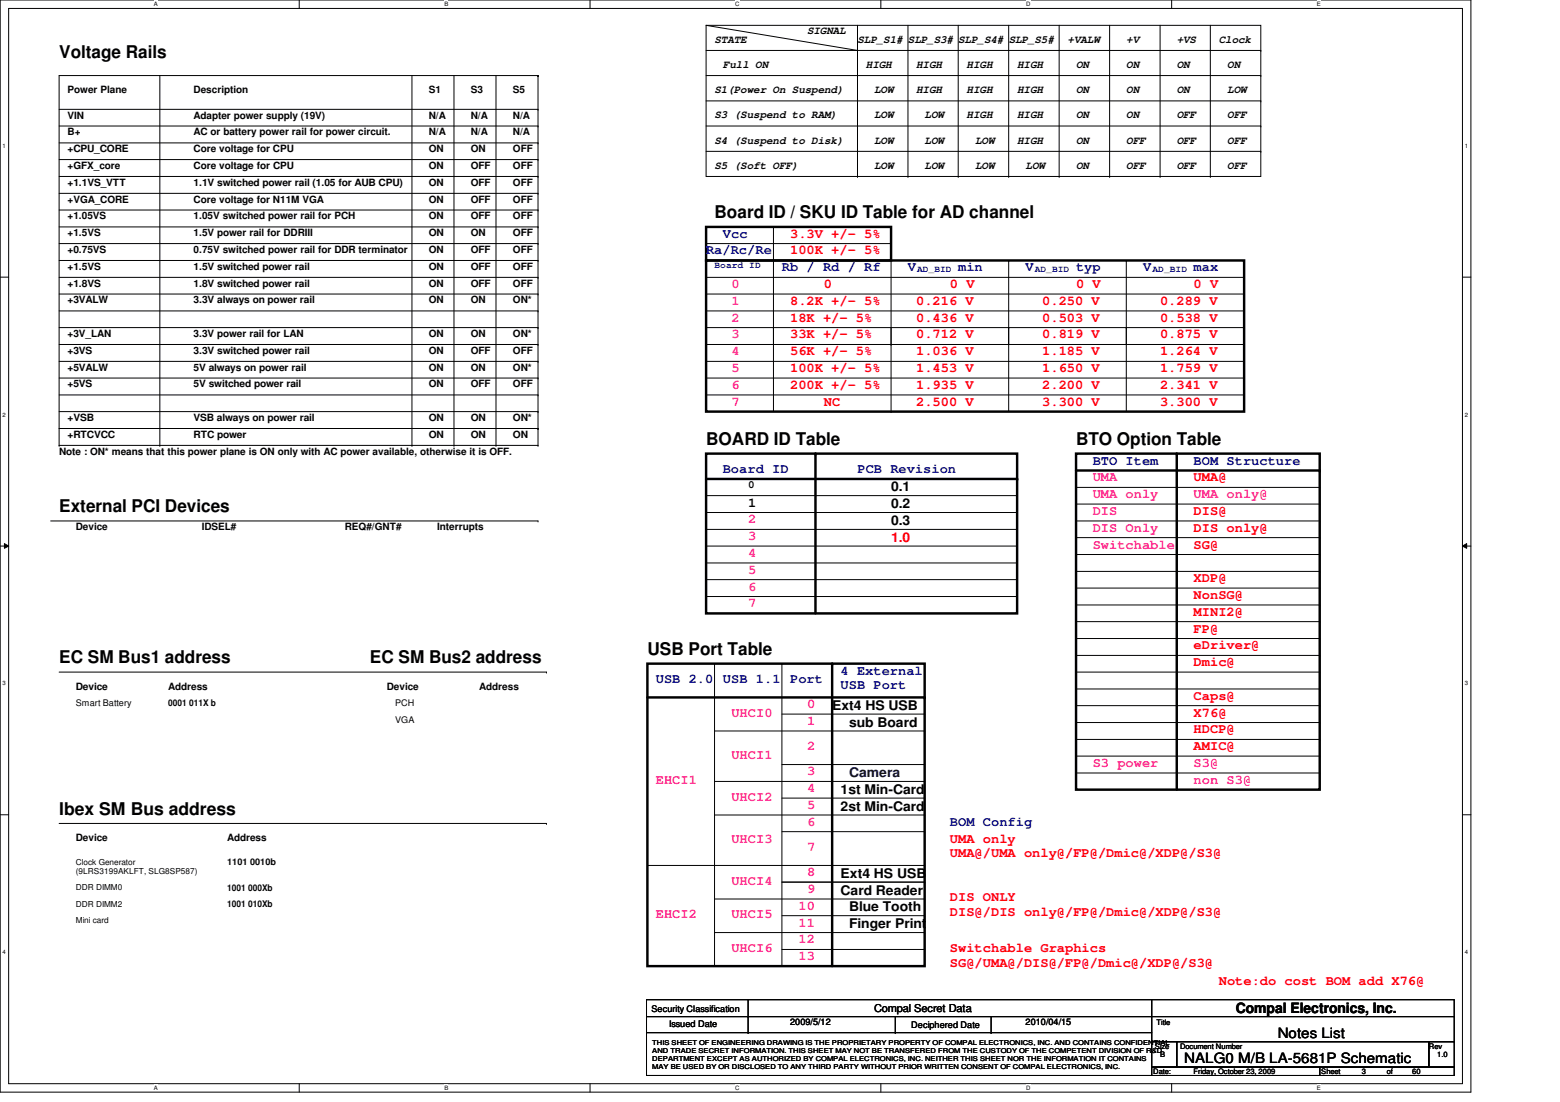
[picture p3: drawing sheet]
<svg xmlns="http://www.w3.org/2000/svg" width="297mm" height="210mm" viewBox="0 0 297 210" stroke-linecap="round" stroke-linejoin="round" font-family="sans-serif">
<defs><g id="words">
<g font-size="3.3">
<text x="11.3" y="11.1">Voltage Rails</text>
<text x="136.1" y="41.5">Board ID / SKU ID Table for AD channel</text>
<text x="134.4" y="84.8">BOARD ID Table</text>
<text x="204.9" y="84.8">BTO Option Table</text>
<text x="11.3" y="97.5">External PCI Devices</text>
<text x="123.3" y="124.8">USB Port Table</text>
<text x="11.3" y="126.4">EC SM Bus1 address</text>
<text x="70.4" y="126.4">EC SM Bus2 address</text>
<text x="11.3" y="155.2">Ibex SM Bus address</text>
</g>
<g font-size="2.7">
<text x="235.3" y="193">Compal Electronics, Inc.</text>
<text x="243.3" y="197.7">Notes List</text>
<text x="225.5" y="202.5">NALG0 M/B LA-5681P Schematic</text>
</g>
<g font-size="2.5" fill="#00f">
<text x="137.7" y="45.3">Vcc</text>
<text x="134.4" y="48.5">Ra/Rc/Re</text>
<text x="148.9" y="51.7">Rb / Rd / Rf</text>
<text x="172.9" y="51.7">V</text>
<text x="182.5" y="51.7">min</text>
<text x="195.3" y="51.7">V</text>
<text x="204.9" y="51.7">typ</text>
<text x="217.7" y="51.7">V</text>
<text x="227.3" y="51.7">max</text>
<text x="208.1" y="88.5">BTO Item</text>
<text x="227.3" y="88.5">BOM Structure</text>
<text x="137.6" y="90.1">Board ID</text>
<text x="163.3" y="90.1">PCB Revision</text>
<text x="124.9" y="130.1">USB 2.0</text>
<text x="137.7" y="130.1">USB 1.1</text>
<text x="150.4" y="130.1">Port</text>
<text x="160.1" y="128.5">4 External</text>
<text x="160.1" y="131.3">USB Port</text>
<text x="180.9" y="157.3">BOM Config</text>
</g>
<g font-size="2.5" fill="#f00">
<text x="150.4" y="45.3">3.3V +/- 5%</text>
<text x="150.4" y="48.5">100K +/- 5%</text>
<text x="150.4" y="58.1">8.2K +/- 5%</text>
<text x="156.9" y="54.9">0</text>
<text x="174.5" y="58.1">0.216 V</text>
<text x="180.9" y="54.9">0 V</text>
<text x="198.5" y="58.1">0.250 V</text>
<text x="204.9" y="54.9">0 V</text>
<text x="220.9" y="58.1">0.289 V</text>
<text x="227.3" y="54.9">0 V</text>
<text x="150.4" y="61.3">18K +/- 5%</text>
<text x="150.4" y="64.5">33K +/- 5%</text>
<text x="174.5" y="61.3">0.436 V</text>
<text x="174.5" y="64.5">0.712 V</text>
<text x="198.5" y="61.3">0.503 V</text>
<text x="198.5" y="64.5">0.819 V</text>
<text x="220.9" y="61.3">0.538 V</text>
<text x="220.9" y="64.5">0.875 V</text>
<text x="150.4" y="67.7">56K +/- 5%</text>
<text x="150.4" y="70.9">100K +/- 5%</text>
<text x="174.5" y="67.7">1.036 V</text>
<text x="174.5" y="70.9">1.453 V</text>
<text x="198.5" y="70.9">1.650 V</text>
<text x="198.5" y="67.7">1.185 V</text>
<text x="220.9" y="70.9">1.759 V</text>
<text x="220.9" y="67.7">1.264 V</text>
<text x="150.4" y="74.1">200K +/- 5%</text>
<text x="156.9" y="77.3">NC</text>
<text x="174.5" y="74.1">1.935 V</text>
<text x="174.5" y="77.3">2.500 V</text>
<text x="198.5" y="74.1">2.200 V</text>
<text x="198.5" y="77.3">3.300 V</text>
<text x="220.9" y="74.1">2.341 V</text>
<text x="220.9" y="77.3">3.300 V</text>
<text x="227.3" y="91.7">UMA@</text>
<text x="227.3" y="101.3">DIS only@</text>
<text x="227.3" y="98.1">DIS@</text>
<text x="169.7" y="103.2">1.0</text>
<text x="227.3" y="104.5">SG@</text>
<text x="227.3" y="110.9">XDP@</text>
<text x="227.3" y="114.1">NonSG@</text>
<text x="227.3" y="117.3">MINI2@</text>
<text x="227.3" y="120.5">FP@</text>
<text x="227.3" y="123.7">eDriver@</text>
<text x="227.3" y="126.9">Dmic@</text>
<text x="227.3" y="133.3">Caps@</text>
<text x="227.3" y="136.5">X76@</text>
<text x="227.3" y="142.9">AMIC@</text>
<text x="227.3" y="139.7">HDCP@</text>
<text x="180.9" y="160.5">UMA only</text>
<text x="180.9" y="163.3">UMA@/UMA only@/FP@/Dmic@/XDP@/S3@</text>
<text x="180.9" y="171.7">DIS ONLY</text>
<text x="180.9" y="174.5">DIS@/DIS only@/FP@/Dmic@/XDP@/S3@</text>
<text x="180.9" y="181.3">Switchable Graphics</text>
<text x="180.9" y="184.1">SG@/UMA@/DIS@/FP@/Dmic@/XDP@/S3@</text>
<text x="232.1" y="187.7">Note:do cost BOM add X76@</text>
</g>
<g font-size="2.5" fill="#f0f">
<text x="139.3" y="54.9">0</text>
<text x="139.3" y="58.1">1</text>
<text x="139.3" y="61.3">2</text>
<text x="139.3" y="64.5">3</text>
<text x="139.3" y="67.7">4</text>
<text x="139.3" y="70.9">5</text>
<text x="139.3" y="74.1">6</text>
<text x="139.3" y="77.3">7</text>
<text x="208.1" y="91.7">UMA</text>
<text x="208.1" y="94.9">UMA only</text>
<text x="227.3" y="94.9">UMA only@</text>
<text x="142.4" y="99.7">2</text>
<text x="208.1" y="101.3">DIS Only</text>
<text x="208.1" y="98.1">DIS</text>
<text x="142.4" y="102.9">3</text>
<text x="142.4" y="106.1">4</text>
<text x="208.1" y="104.5">Switchable</text>
<text x="142.4" y="109.3">5</text>
<text x="142.4" y="112.5">6</text>
<text x="142.4" y="115.7">7</text>
<text x="139.3" y="136.5">UHCI0</text>
<text x="153.7" y="134.9">0</text>
<text x="153.7" y="138.1">1</text>
<text x="153.7" y="142.9">2</text>
<text x="124.9" y="149.3">EHCI1</text>
<text x="139.3" y="144.5">UHCI1</text>
<text x="153.7" y="147.7">3</text>
<text x="208.1" y="146.1">S3 power</text>
<text x="227.3" y="146.1">S3@</text>
<text x="227.3" y="149.3">non S3@</text>
<text x="139.3" y="152.5">UHCI2</text>
<text x="153.7" y="150.9">4</text>
<text x="153.7" y="154.1">5</text>
<text x="139.3" y="160.5">UHCI3</text>
<text x="153.7" y="157.3">6</text>
<text x="153.7" y="162.1">7</text>
<text x="153.7" y="166.9">8</text>
<text x="139.3" y="168.5">UHCI4</text>
<text x="152.1" y="173.3">10</text>
<text x="153.7" y="170.1">9</text>
<text x="124.9" y="174.9">EHCI2</text>
<text x="139.3" y="174.9">UHCI5</text>
<text x="152.1" y="176.5">11</text>
<text x="152.1" y="179.7">12</text>
<text x="139.3" y="181.3">UHCI6</text>
<text x="152.1" y="182.9">13</text>
</g>
<g font-size="2.5">
<text x="169.7" y="93.6">0.1</text>
<text x="142.4" y="96.5">1</text>
<text x="169.7" y="96.8">0.2</text>
<text x="169.7" y="100">0.3</text>
<text x="158.5" y="135.2">Ext4 HS USB</text>
<text x="161.7" y="138.4">sub Board</text>
<text x="160.1" y="151.2">1st Min-Card</text>
<text x="160.1" y="154.4">2st Min-Card</text>
<text x="160.1" y="167.2">Ext4 HS USB</text>
<text x="160.1" y="170.4">Card Reader</text>
<text x="161.7" y="173.6">Blue Tooth</text>
<text x="161.7" y="176.8">Finger Print</text>
</g>
<text font-size="2.5" fill="#000040" x="161.7" y="148">Camera</text>
<g font-size="2.1">
<text x="136.1" y="8.1">STATE</text>
<text x="153.7" y="6.6">SIGNAL</text>
<text x="163.3" y="8.1">SLP_S1# SLP_S3#</text>
<text x="182.5" y="8.1">SLP_S4#</text>
<text x="192.1" y="8.1">SLP_S5#</text>
<text x="203.3" y="8.1">+VALW</text>
<text x="214.5" y="8.1">+V</text>
<text x="224.1" y="8.1">+VS</text>
<text x="232.1" y="8.1">Clock</text>
<text x="136.1" y="17.7">S1(Power On Suspend)</text>
<text x="137.7" y="13">Full ON</text>
<text x="164.9" y="13">HIGH</text>
<text x="166.5" y="17.7">LOW</text>
<text x="174.5" y="13">HIGH</text>
<text x="174.5" y="17.7">HIGH</text>
<text x="184.1" y="13">HIGH</text>
<text x="184.1" y="17.7">HIGH</text>
<text x="193.7" y="17.7">HIGH</text>
<text x="193.7" y="13">HIGH</text>
<text x="204.9" y="13">ON</text>
<text x="204.9" y="17.7">ON</text>
<text x="214.5" y="13">ON</text>
<text x="214.5" y="17.7">ON</text>
<text x="224.1" y="13">ON</text>
<text x="224.1" y="17.7">ON</text>
<text x="233.7" y="17.7">LOW</text>
<text x="233.7" y="13">ON</text>
<text x="136.1" y="22.6">S3 (Suspend to RAM)</text>
<text x="166.5" y="22.6">LOW</text>
<text x="176.1" y="22.6">LOW</text>
<text x="184.1" y="22.6">HIGH</text>
<text x="193.7" y="22.6">HIGH</text>
<text x="204.9" y="22.6">ON</text>
<text x="214.5" y="22.6">ON</text>
<text x="224.1" y="22.6">OFF</text>
<text x="233.7" y="22.6">OFF</text>
<text x="136.1" y="27.3">S4 (Suspend to Disk)</text>
<text x="166.5" y="27.3">LOW</text>
<text x="176.1" y="27.3">LOW</text>
<text x="185.7" y="27.3">LOW</text>
<text x="193.7" y="27.3">HIGH</text>
<text x="204.9" y="27.3">ON</text>
<text x="214.5" y="27.3">OFF</text>
<text x="224.1" y="27.3">OFF</text>
<text x="233.7" y="27.3">OFF</text>
<text x="136.1" y="32.1">S5 (Soft OFF)</text>
<text x="166.5" y="32.1">LOW</text>
<text x="176.1" y="32.1">LOW</text>
<text x="185.7" y="32.1">LOW</text>
<text x="195.3" y="32.1">LOW</text>
<text x="204.9" y="32.1">ON</text>
<text x="214.5" y="32.1">OFF</text>
<text x="224.1" y="32.1">OFF</text>
<text x="233.7" y="32.1">OFF</text>
<text x="142.4" y="92.9">0</text>
<text x="166.5" y="192.8">Compal Secret Data</text>
</g>
<g font-size="1.9">
<text x="12.9" y="17.8">Power Plane</text>
<text x="36.9" y="17.8">Description</text>
<text x="81.7" y="17.8">S1</text>
<text x="89.7" y="17.8">S3</text>
<text x="97.7" y="17.8">S5</text>
<text x="12.9" y="22.6">VIN</text>
<text x="36.9" y="22.6">Adapter power supply (19V)</text>
<text x="81.7" y="22.6">N/A</text>
<text x="89.7" y="22.6">N/A</text>
<text x="97.7" y="22.6">N/A</text>
<text x="12.9" y="29">+CPU_CORE</text>
<text x="12.9" y="25.8">B+</text>
<text x="36.9" y="25.8">AC or battery power rail for power circuit.</text>
<text x="36.9" y="29">Core voltage for CPU</text>
<text x="81.7" y="29">ON</text>
<text x="81.7" y="25.8">N/A</text>
<text x="89.7" y="25.8">N/A</text>
<text x="89.7" y="29">ON</text>
<text x="97.7" y="25.8">N/A</text>
<text x="97.7" y="29">OFF</text>
<text x="12.9" y="35.4">+1.1VS_VTT</text>
<text x="12.9" y="32.2">+GFX_core</text>
<text x="36.9" y="35.4">1.1V switched power rail (1.05 for AUB CPU)</text>
<text x="36.9" y="32.2">Core voltage for CPU</text>
<text x="81.7" y="32.2">ON</text>
<text x="81.7" y="35.4">ON</text>
<text x="89.7" y="32.2">OFF</text>
<text x="89.7" y="35.4">OFF</text>
<text x="97.7" y="35.4">OFF</text>
<text x="97.7" y="32.2">OFF</text>
<text x="12.9" y="41.8">+1.05VS</text>
<text x="12.9" y="38.6">+VGA_CORE</text>
<text x="36.9" y="41.8">1.05V switched power rail for PCH</text>
<text x="36.9" y="38.6">Core voltage for N11M VGA</text>
<text x="81.7" y="41.8">ON</text>
<text x="81.7" y="38.6">ON</text>
<text x="89.7" y="41.8">OFF</text>
<text x="89.7" y="38.6">OFF</text>
<text x="97.7" y="41.8">OFF</text>
<text x="97.7" y="38.6">OFF</text>
<text x="12.9" y="45">+1.5VS</text>
<text x="36.9" y="45">1.5V power rail for DDRIII</text>
<text x="81.7" y="45">ON</text>
<text x="89.7" y="45">ON</text>
<text x="97.7" y="45">OFF</text>
<text x="12.9" y="48.2">+0.75VS</text>
<text x="12.9" y="51.4">+1.5VS</text>
<text x="36.9" y="51.4">1.5V switched power rail</text>
<text x="36.9" y="48.2">0.75V switched power rail for DDR terminator</text>
<text x="81.7" y="48.2">ON</text>
<text x="81.7" y="51.4">ON</text>
<text x="89.7" y="48.2">OFF</text>
<text x="89.7" y="51.4">OFF</text>
<text x="97.7" y="48.2">OFF</text>
<text x="97.7" y="51.4">OFF</text>
<text x="12.9" y="54.6">+1.8VS</text>
<text x="12.9" y="57.8">+3VALW</text>
<text x="36.9" y="57.8">3.3V always on power rail</text>
<text x="36.9" y="54.6">1.8V switched power rail</text>
<text x="81.7" y="57.8">ON</text>
<text x="81.7" y="54.6">ON</text>
<text x="89.7" y="54.6">OFF</text>
<text x="89.7" y="57.8">ON</text>
<text x="97.7" y="57.8">ON*</text>
<text x="97.7" y="54.6">OFF</text>
<text x="12.9" y="64.2">+3V_LAN</text>
<text x="36.9" y="64.2">3.3V power rail for LAN</text>
<text x="81.7" y="64.2">ON</text>
<text x="89.7" y="64.2">ON</text>
<text x="97.7" y="64.2">ON*</text>
<text x="12.9" y="67.4">+3VS</text>
<text x="12.9" y="70.6">+5VALW</text>
<text x="36.9" y="70.6">5V always on power rail</text>
<text x="36.9" y="67.4">3.3V switched power rail</text>
<text x="81.7" y="70.6">ON</text>
<text x="81.7" y="67.4">ON</text>
<text x="89.7" y="70.6">ON</text>
<text x="89.7" y="67.4">OFF</text>
<text x="97.7" y="70.6">ON*</text>
<text x="97.7" y="67.4">OFF</text>
<text x="12.9" y="73.8">+5VS</text>
<text x="36.9" y="73.8">5V switched power rail</text>
<text x="81.7" y="73.8">ON</text>
<text x="89.7" y="73.8">OFF</text>
<text x="97.7" y="73.8">OFF</text>
<text x="12.9" y="83.4">+RTCVCC</text>
<text x="12.9" y="80.2">+VSB</text>
<text x="36.9" y="83.4">RTC power</text>
<text x="36.9" y="80.2">VSB always on power rail</text>
<text x="81.7" y="80.2">ON</text>
<text x="81.7" y="83.4">ON</text>
<text x="89.7" y="80.2">ON</text>
<text x="89.7" y="83.4">ON</text>
<text x="97.7" y="80.2">ON*</text>
<text x="97.7" y="83.4">ON</text>
<text x="11.3" y="86.6">Note : ON* means that this power plane is ON only with AC power available, otherwise it is OFF.</text>
<text x="14.4" y="101">Device</text>
<text x="38.4" y="101">IDSEL#</text>
<text x="65.7" y="101">REQ#/GNT#</text>
<text x="83.3" y="101">Interrupts</text>
<text x="14.4" y="131.4">Device</text>
<text x="32" y="131.4">Address</text>
<text x="73.7" y="131.4">Device</text>
<text x="91.3" y="131.4">Address</text>
<text x="14.4" y="160.2">Device</text>
<text x="43.3" y="160.2">Address</text>
</g>
<g font-size="1.7" fill="#00f">
<text x="136.1" y="51.1">Board ID</text>
<text x="174.6" y="51.9">AD_BID</text>
<text x="197" y="51.9">AD_BID</text>
<text x="219.5" y="51.9">AD_BID</text>
</g>
<g font-size="1.7">
<text x="14.4" y="134.5">Smart Battery</text>
<text x="32" y="134.5">0001 011X b</text>
<text x="75.3" y="134.5">PCH</text>
<text x="75.3" y="137.6">VGA</text>
<text x="43.3" y="164.8">1101 0010b</text>
<text x="43.3" y="169.6">1001 000Xb</text>
<text x="43.3" y="172.8">1001 010Xb</text>
<text x="124.1" y="192.7">Security Classification</text>
<text x="127.4" y="195.7">Issued Date</text>
<text x="150.4" y="195.2">2009/5/12</text>
<text x="173.5" y="195.9">Deciphered Date</text>
<text x="195.3" y="195.2">2010/04/15</text>
</g>
<g font-size="1.6">
<text x="14.4" y="164.7">Clock Generator</text>
<text x="14.4" y="166.5">(9LRS3199AKLFT, SLG8SP587)</text>
<text x="14.4" y="169.5">DDR DIMM0</text>
<text x="14.4" y="172.7">DDR DIMM2</text>
<text x="14.4" y="175.9">Mini card</text>
</g>
<g font-size="1.4">
<text x="220.2" y="195.2">Title</text>
<text x="219.9" y="199.8">Size</text>
<text x="220.9" y="201.4">B</text>
<text x="224.7" y="199.8">Document Number</text>
<text x="272.1" y="199.8">Rev</text>
<text x="273.7" y="201.4">1.0</text>
<text x="219.6" y="204.6">Date:</text>
<text x="227.3" y="204.6">Friday, October 23, 2009</text>
<text x="251.6" y="204.6">Sheet</text>
<text x="259.3" y="204.6">3</text>
<text x="264.1" y="204.6">of</text>
<text x="268.9" y="204.6">60</text>
</g>
<g font-size="1.3">
<text x="124.2" y="199">THIS SHEET OF ENGINEERING DRAWING IS THE PROPRIETARY PROPERTY OF COMPAL ELECTRONICS, INC. AND CONTAINS CONFIDENTIAL</text>
<text x="124.2" y="200.5">AND TRADE SECRET INFORMATION. THIS SHEET MAY NOT BE TRANSFERED FROM THE CUSTODY OF THE COMPETENT DIVISION OF R&amp;D</text>
<text x="124.2" y="202">DEPARTMENT EXCEPT AS AUTHORIZED BY COMPAL ELECTRONICS, INC. NEITHER THIS SHEET NOR THE INFORMATION IT CONTAINS</text>
<text x="124.2" y="203.5">MAY BE USED BY OR DISCLOSED TO ANY THIRD PARTY WITHOUT PRIOR WRITTEN CONSENT OF COMPAL ELECTRONICS, INC.</text>
</g>
<g font-size="1.1">
<text x="29.3" y="1.1">A</text>
<text x="84.6" y="1.1">B</text>
<text x="140" y="1.1">C</text>
<text x="195.4" y="1.1">D</text>
<text x="250.7" y="1.1">E</text>
<text x=".5" y="28.2">1</text>
<text x="278.9" y="28.2">1</text>
<text x=".5" y="79.3">2</text>
<text x="278.9" y="79.3">2</text>
<text x=".5" y="130.6">3</text>
<text x="278.9" y="130.6">3</text>
<text x=".5" y="181.7">4</text>
<text x="278.9" y="181.7">4</text>
<text x="29.3" y="207.6">A</text>
<text x="84.6" y="207.6">B</text>
<text x="140" y="207.6">C</text>
<text x="195.4" y="207.6">D</text>
<text x="250.7" y="207.6">E</text>
</g>
</g></defs>
<path d="M0 0h280.1v208h-280.1zM1.6 1.6h276.9v204.8h-276.9z" fill="none" stroke="#000" stroke-width=".19"/>
<g fill="#fff">
<path d="M29.3 .2h.7v1.2h-.7z"/>
<path d="M29.3 206.6h.7v1.2h-.7z"/>
</g>
<path d="M57 0v1.6M57 206.4v1.6" fill="none" stroke="#000" stroke-width=".19"/>
<g fill="#fff">
<path d="M84.6 .2h.7v1.2h-.7z"/>
<path d="M84.6 206.6h.7v1.2h-.7z"/>
</g>
<path d="M112.3 0v1.6M112.3 206.4v1.6" fill="none" stroke="#000" stroke-width=".19"/>
<g fill="#fff">
<path d="M140 .2h.8v1.2h-.8z"/>
<path d="M140 206.6h.8v1.2h-.8z"/>
</g>
<path d="M167.7 0v1.6M167.7 206.4v1.6" fill="none" stroke="#000" stroke-width=".19"/>
<g fill="#fff">
<path d="M195.4 .2h.7v1.2h-.7z"/>
<path d="M195.4 206.6h.7v1.2h-.7z"/>
</g>
<path d="M223.1 0v1.6M223.1 206.4v1.6" fill="none" stroke="#000" stroke-width=".19"/>
<g fill="#fff">
<path d="M250.7 .2h.8v1.2h-.8z"/>
<path d="M250.7 206.6h.8v1.2h-.8z"/>
<path d="M.5 27.2h.6v1.2h-.6z"/>
<path d="M278.9 27.2h.6v1.2h-.6z"/>
<path d="M.5 78.4h.6v1.1h-.6z"/>
<path d="M278.9 78.4h.6v1.1h-.6z"/>
</g>
<path d="M0 52.8h1.6M278.5 52.8h1.6" fill="none" stroke="#000" stroke-width=".19"/>
<g fill="#fff">
<path d="M.5 129.6h.6v1.2h-.6z"/>
<path d="M278.9 129.6h.6v1.2h-.6z"/>
</g>
<path d="M0 104h1.6M.8 103.5l.8 .5-.8 .4zM278.5 104l.8-.5v.9zM278.5 104h1.6" fill="none" stroke="#000" stroke-width=".19"/>
<path d="M.8 103.5l.8 .5-.8 .4zM278.5 104l.8-.5v.9z" fill="#000"/>
<g fill="#fff">
<path d="M.5 180.8h.6v1.1h-.6z"/>
<path d="M278.9 180.8h.6v1.1h-.6z"/>
</g>
<g fill="none" stroke="#000" stroke-width=".19">
<path d="M30.4 14.4v70.4M78.4 14.4v70.4M86.4 14.4v70.4M94.4 14.4v70.4M102.4 14.4h.1M102.4 14.4h-91.1v70.4M102.4 14.4v70.4M134.4 4.8h105.7v28.8h-105.7zM134.4 9.6h105.7M134.4 14.4h105.7M134.4 19.2h105.7M134.4 4.8l28.9 4.8"/>
<path d="M163.3 9.6h.1M163.3 4.8v28.8M172.9 4.8v28.8M182.5 4.8v28.8M192.1 4.8v28.8M201.7 4.8v28.8M211.3 4.8v28.8M220.9 4.8v28.8M230.5 4.8v28.8M240.1 9.6h.1M240.1 14.4h.1M240.1 19.2h.1"/>
<path d="M11.3 24h91.1M11.3 20.8h91.1M11.3 27.2h91.1M11.3 30.4h91.1M11.3 33.6h91.1M11.3 36.8h91.1M102.4 20.8h.1M102.4 24h.1M102.4 27.2h.1M102.4 30.4h.1M102.4 33.6h.1M102.4 36.8h.1"/>
<path d="M134.4 24h105.7M134.4 28.8h105.7M163.3 33.6h.1M172.9 33.6h.1M182.5 33.6h.1M192.1 33.6h.1M201.7 33.6h.1M211.3 33.6h.1M220.9 33.6h.1M230.5 33.6h.1M240.1 24h.1M240.1 28.8h.1"/>
<path d="M11.3 43.2h91.1M11.3 46.4h91.1M11.3 52.8h91.1M11.3 56h91.1M11.3 59.2h91.1M11.3 49.6h91.1M11.3 40h91.1M102.4 43.2h.1M102.4 56h.1M102.4 52.8h.1M102.4 46.4h.1M102.4 59.2h.1"/>
<path d="M102.4 49.6h.1M102.4 40h.1M134.4 46.4h35.3M134.4 52.8h102.5M134.4 56h102.5M134.4 59.2h102.5M147.3 43.2h.1M147.3 43.2v35.2M169.7 46.4h.1M169.7 49.6v28.8M192.1 49.6h.1M192.1 49.6v28.8"/>
<path d="M214.5 49.6h.1M214.5 49.6v28.8M236.9 52.8h.1M236.9 56h.1M236.9 59.2h.1M11.3 62.4h91.1M11.3 65.6h91.1M11.3 68.8h91.1M11.3 72h91.1M11.3 75.2h91.1M11.3 78.4h91.1M102.4 65.6h.1"/>
<path d="M102.4 78.4h.1M102.4 62.4h.1M102.4 75.2h.1M102.4 68.8h.1M102.4 72h.1M134.4 62.4h102.5M134.4 65.6h102.5M134.4 68.8h102.5M134.4 72h102.5M134.4 75.2h102.5M147.3 62.4h.1M169.7 65.6h.1"/>
<path d="M169.7 78.4h.1M192.1 62.4h.1M214.5 62.4h.1M236.9 62.4h.1M236.9 65.6h.1M236.9 68.8h.1M236.9 72h.1M236.9 75.2h.1M9.6 99.2h92.8M11.3 84.8h.1M11.3 84.8h91.1M11.3 81.6h91.1"/>
<path d="M30.4 84.8h.1M78.4 84.8h.1M86.4 84.8h.1M94.4 84.8h.1M102.4 99.2h.1M102.4 84.8h.1M102.4 81.6h.1M134.4 94.4h59.3M134.4 97.6h59.3M193.7 94.4h.1M193.7 97.6h.1M204.9 99.2h46.4"/>
<path d="M204.9 92.8h46.4M204.9 96h46.4M251.3 92.8h.1M251.3 96h.1M251.3 99.2h.1M134.4 113.6h59.3M134.4 110.4h59.3M134.4 104h59.3M134.4 107.2h59.3M134.4 100.8h59.3M193.7 113.6h.1M193.7 110.4h.1"/>
<path d="M193.7 104h.1M193.7 107.2h.1M193.7 100.8h.1M204.9 105.6h46.4M204.9 112h46.4M204.9 108.8h46.4M204.9 118.4h46.4M204.9 102.4h46.4M204.9 115.2h46.4M251.3 105.6h.1M251.3 112h.1M251.3 108.8h.1"/>
<path d="M251.3 118.4h.1M251.3 102.4h.1M251.3 115.2h.1M11.3 128h92.8M104.1 128h.1M136.1 126.4h.1M136.1 126.4v57.6M136.1 139.2h40M148.9 126.4h.1M148.9 126.4v57.6M148.9 136h27.2M176.1 126.4h.1"/>
<path d="M176.1 136h.1M176.1 139.2h.1M176.1 126.4v57.6M204.9 128h46.4M204.9 121.6h46.4M204.9 124.8h46.4M204.9 131.2h46.4M204.9 137.6h46.4M204.9 134.4h46.4M251.3 121.6h.1M251.3 124.8h.1M251.3 128h.1"/>
<path d="M251.3 131.2h.1M251.3 137.6h.1M251.3 134.4h.1M0 155.2h1.6M11.3 156.8h92.8M104.1 156.8h.1M136.1 148.8h40M136.1 155.2h40M148.9 145.6h27.2M148.9 152h27.2M148.9 158.4h27.2M176.1 145.6h.1"/>
<path d="M176.1 148.8h.1M176.1 152h.1M176.1 155.2h.1M176.1 158.4h.1M204.9 140.8h46.4M204.9 144h46.4M204.9 147.2h46.4M251.3 140.8h.1M251.3 144h.1M251.3 147.2h.1M278.5 155.2h1.6M123.3 164.8h52.8"/>
<path d="M136.1 171.2h40M136.1 177.6h40M148.9 174.4h27.2M148.9 168h27.2M176.1 164.8h.1M176.1 171.2h.1M176.1 174.4h.1M176.1 177.6h.1M176.1 168h.1M123.1 190.4h96.2v3.2h-96.2zM123.1 193.6h96.2v3.1h-96.2zM123.1 196.7h96.2v8.2h-96.2z"/>
<path d="M142.4 193.6h.1M142.4 196.7h.1M142.4 190.4v6.3M148.9 180.8h27.2M170.5 196.7h.1M170.5 193.6v3.1M176.1 180.8h.1M188.7 196.7h.1M188.7 193.6v3.1M219.3 190.4h57.6v3.2h-57.6zM219.3 193.6h57.6v4.8h-57.6zM219.3 198.4h4.8v4.8h-4.8z"/>
<path d="M224.1 198.4h48v4.8h-48zM272.1 198.4h4.8v4.8h-4.8zM219.3 203.2h32v1.7h-32zM251.3 203.2h25.6v1.7h-25.6z"/>
</g>
<path d="M134.4 43.2h35.3v6.4h-35.3zM134.4 49.6h102.5v28.8h-102.5zM134.4 86.4h59.3v30.4h-59.3zM134.4 91.2h59.3M155.3 86.4v30.4M204.9 86.4h46.4v64h-46.4zM204.9 89.6h46.4M224.1 86.4v64M123.3 126.4h52.8v57.6h-52.8zM123.3 132.8h52.8M158.4 126.4v57.6" fill="none" stroke="#000" stroke-width=".47"/>
<g fill="#000">
<circle cx="155.3" cy="86.4" r=".23"/>
<circle cx="193.7" cy="91.2" r=".23"/>
<circle cx="224.1" cy="86.4" r=".23"/>
<circle cx="251.3" cy="89.6" r=".23"/>
<circle cx="158.4" cy="126.4" r=".23"/>
<circle cx="176.1" cy="132.8" r=".23"/>
</g>
<use href="#words"/>
</svg>
